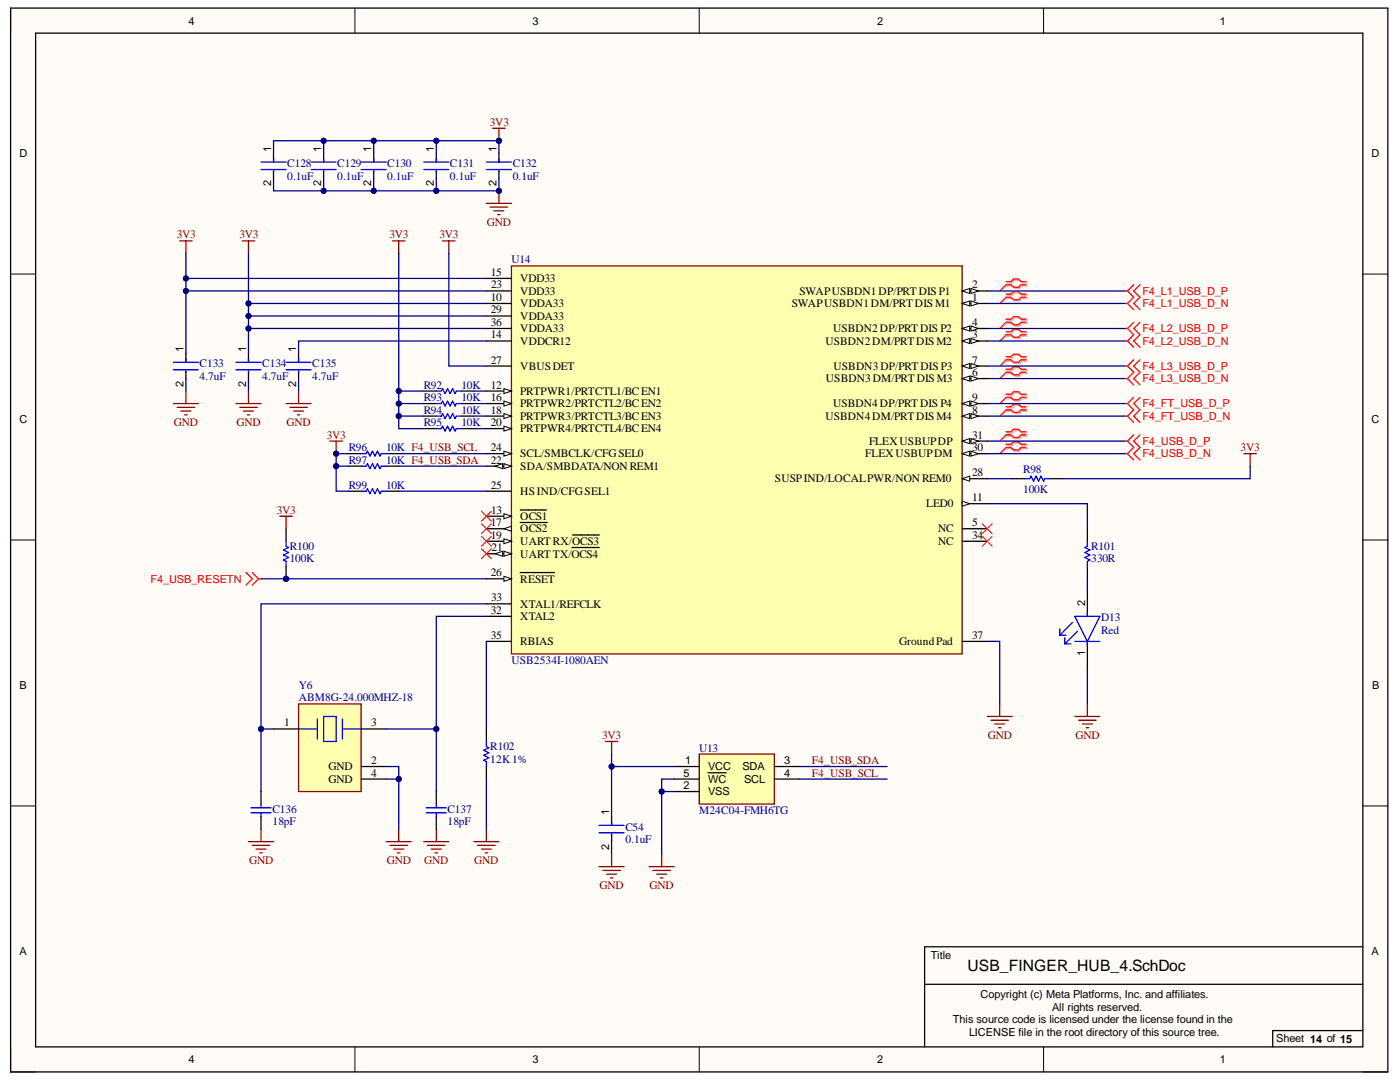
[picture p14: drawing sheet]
<svg xmlns="http://www.w3.org/2000/svg" width="279mm" height="216mm" viewBox="0 0 279 216" stroke-linecap="round" stroke-linejoin="round" font-family="sans-serif">
<defs><g id="words">
<text font-size="3.1" x="193.1" y="193.8">USB_FINGER_HUB_4.SchDoc</text>
<g font-size="2.3" fill="#800000">
<text x="97.8" y="25.1">3V3</text>
<text x="35.3" y="47.6">3V3</text>
<text x="47.8" y="47.6">3V3</text>
<text x="77.7" y="47.6">3V3</text>
<text x="87.7" y="47.6">3V3</text>
<text x="97.2" y="45.1">GND</text>
<text x="34.7" y="85">GND</text>
<text x="47.2" y="85">GND</text>
<text x="57.2" y="85">GND</text>
<text x="65.2" y="87.5">3V3</text>
<text x="247.6" y="90">3V3</text>
<text x="55.2" y="102.5">3V3</text>
<text x="120.2" y="147.5">3V3</text>
<text x="197.1" y="147.5">GND</text>
<text x="214.6" y="147.5">GND</text>
<text x="162" y="152.5">F4_USB_SDA</text>
<text x="162" y="155">F4_USB_SCL</text>
<text x="49.7" y="172.5">GND</text>
<text x="77.2" y="172.5">GND</text>
<text x="84.6" y="172.5">GND</text>
<text x="94.6" y="172.5">GND</text>
<text x="119.7" y="177.5">GND</text>
<text x="129.6" y="177.5">GND</text>
</g>
<g font-size="2.3" fill="#000080">
<text x="57.3" y="33.4">C128</text>
<text x="57.3" y="35.8">0.1uF</text>
<text x="67.3" y="33.4">C129</text>
<text x="67.3" y="35.8">0.1uF</text>
<text x="77.3" y="33.4">C130</text>
<text x="77.3" y="35.8">0.1uF</text>
<text x="89.8" y="33.4">C131</text>
<text x="89.8" y="35.8">0.1uF</text>
<text x="102.3" y="33.4">C132</text>
<text x="102.3" y="35.8">0.1uF</text>
<text x="102.1" y="52.6">U14</text>
<text x="39.8" y="73.3">C133</text>
<text x="39.8" y="75.8">4.7uF</text>
<text x="52.3" y="73.3">C134</text>
<text x="52.3" y="75.8">4.7uF</text>
<text x="62.3" y="73.3">C135</text>
<text x="62.3" y="75.8">4.7uF</text>
<text x="84.6" y="77.6">R92</text>
<text x="92.1" y="77.6">10K</text>
<text x="84.6" y="80">R93</text>
<text x="84.6" y="82.6">R94</text>
<text x="92.1" y="80">10K</text>
<text x="92.1" y="82.6">10K</text>
<text x="69.6" y="90">R96</text>
<text x="77" y="90">10K F4_USB_SCL</text>
<text x="84.6" y="85">R95</text>
<text x="92.1" y="85">10K</text>
<text x="69.6" y="92.5">R97</text>
<text x="77" y="92.5">10K F4_USB_SDA</text>
<text x="204.2" y="94.3">R98</text>
<text x="69.6" y="97.5">R99</text>
<text x="77" y="97.5">10K</text>
<text x="204.2" y="98.3">100K</text>
<text x="57.8" y="109.8">R100</text>
<text x="57.8" y="112.2">100K</text>
<text x="217.7" y="109.8">R101</text>
<text x="217.7" y="112.2">330R</text>
<text x="219.8" y="124">D13</text>
<text x="219.8" y="126.5">Red</text>
<text x="59.6" y="137.5">Y6</text>
<text x="102.1" y="132.5">USB2534I-1080AEN</text>
<text x="59.6" y="139.9">ABM8G-24.000MHZ-18</text>
<text x="97.8" y="149.7">R102</text>
<text x="139.5" y="150">U13</text>
<text x="97.8" y="152.2">12K1%</text>
<text x="54.4" y="162.2">C136</text>
<text x="54.4" y="164.7">18pF</text>
<text x="89.3" y="162.2">C137</text>
<text x="89.3" y="164.7">18pF</text>
<text x="124.8" y="165.7">C54</text>
<text x="139.5" y="162.4">M24C04-FMH6TG</text>
<text x="124.8" y="168.2">0.1uF</text>
</g>
<g font-size="2.3">
<text x="97.9" y="55.1">15</text>
<text x="98" y="57.5">23</text>
<text x="103.8" y="56.3">VDD33</text>
<text x="103.8" y="58.8">VDD33</text>
<text x="159.6" y="58.8">SWAPUSBDN1DP/PRTDIS P1</text>
<text x="194" y="57.5">2</text>
<text x="97.9" y="60.1">10</text>
<text x="97.9" y="62.5">29</text>
<text x="97.9" y="65.1">36</text>
<text x="103.8" y="61.3">VDDA33</text>
<text x="103.8" y="63.8">VDDA33</text>
<text x="158" y="61.3">SWAPUSBDN1DM/PRTDIS M1</text>
<text x="194" y="60.1">1</text>
<text x="194" y="65.1">4</text>
<text x="97.9" y="67.5">14</text>
<text x="103.8" y="66.3">VDDA33</text>
<text x="103.8" y="68.8">VDDCR12</text>
<text x="164.7" y="68.8">USBDN2DM/PRTDIS M2</text>
<text x="166.3" y="66.3">USBDN2DP/PRTDIS P2</text>
<text x="194" y="67.5">3</text>
<text x="97.9" y="77.6">12</text>
<text x="97.9" y="72.6">27</text>
<text x="103.8" y="73.8">VBUSDET</text>
<text x="164.8" y="76.3">USBDN3DM/PRTDIS M3</text>
<text x="166.3" y="73.8">USBDN3DP/PRTDIS P3</text>
<text x="194" y="75">6</text>
<text x="194" y="72.6">7</text>
<text x="97.9" y="80">16</text>
<text x="97.9" y="82.6">18</text>
<text x="103.8" y="78.8">PRTPWR1/PRTCTL1/BCEN1</text>
<text x="103.8" y="81.3">PRTPWR2/PRTCTL2/BCEN2</text>
<text x="103.8" y="83.8">PRTPWR3/PRTCTL3/BCEN3</text>
<text x="164.7" y="83.8">USBDN4DM/PRTDIS M4</text>
<text x="166.3" y="81.3">USBDN4DP/PRTDIS P4</text>
<text x="194" y="82.6">8</text>
<text x="194" y="80">9</text>
<text x="97.9" y="85">20</text>
<text x="97.9" y="90">24</text>
<text x="103.8" y="86.3">PRTPWR4/PRTCTL4/BCEN4</text>
<text x="173.4" y="88.8">FLEXUSBUPDP</text>
<text x="194" y="90">30</text>
<text x="194" y="87.5">31</text>
<text x="97.9" y="92.5">22</text>
<text x="103.8" y="91.3">SCL/SMBCLK/CFGSEL0</text>
<text x="103.8" y="93.8">SDA/SMBDATA/NONREM1</text>
<text x="172.7" y="91.3">FLEXUSBUPDM</text>
<text x="194" y="95">28</text>
<text x="97.9" y="97.5">25</text>
<text x="103.8" y="98.8">HSIND/CFGSEL1</text>
<text x="154.7" y="96.2">SUSPIND/LOCALPWR/NONREM0</text>
<text x="184.9" y="101.2">LED0</text>
<text x="194" y="100.1">11</text>
<text x="97.9" y="107.5">19</text>
<text x="97.9" y="105">17</text>
<text x="98" y="102.5">13</text>
<text x="103.8" y="103.8">OCS1</text>
<text x="103.8" y="106.2">OCS2</text>
<text x="187.2" y="106.2">NC</text>
<text x="194" y="105">5</text>
<text x="194" y="107.5">34</text>
<text x="98.1" y="110">21</text>
<text x="103.8" y="108.8">UARTRX/OCS3</text>
<text x="103.8" y="111.3">UARTTX/OCS4</text>
<text x="187.2" y="108.8">NC</text>
<text x="97.9" y="115">26</text>
<text x="98" y="120">33</text>
<text x="103.8" y="116.3">RESET</text>
<text x="97.9" y="122.5">32</text>
<text x="103.8" y="121.3">XTAL1/REFCLK</text>
<text x="103.8" y="123.7">XTAL2</text>
<text x="97.9" y="127.5">35</text>
<text x="103.8" y="128.7">RBIAS</text>
<text x="179.4" y="128.7">GroundPad</text>
<text x="194" y="127.5">37</text>
<text x="56.7" y="144.9">1</text>
<text x="74.1" y="144.9">3</text>
<text x="65.5" y="153.7">GND</text>
<text x="74.1" y="152.5">2</text>
<text x="74.1" y="155">4</text>
<text x="65.5" y="156.2">GND</text>
</g>
<g font-size="2.2">
<text x="37.6" y="4.9">4</text>
<text x="106.3" y="4.9">3</text>
<text x="175" y="4.9">2</text>
<text x="243.5" y="4.9">1</text>
<text x="3.9" y="31.4">D</text>
<text x="54.1" y="30.3" transform="rotate(-90 54.1 30.3)">1</text>
<text x="64.1" y="30.3" transform="rotate(-90 64.1 30.3)">1</text>
<text x="74.1" y="30.3" transform="rotate(-90 74.1 30.3)">1</text>
<text x="86.6" y="30.3" transform="rotate(-90 86.6 30.3)">1</text>
<text x="99.1" y="30.3" transform="rotate(-90 99.1 30.3)">1</text>
<text x="273.7" y="31.4">D</text>
<text x="54.1" y="37.2" transform="rotate(-90 54.1 37.2)">2</text>
<text x="64.1" y="37.2" transform="rotate(-90 64.1 37.2)">2</text>
<text x="74.1" y="37.2" transform="rotate(-90 74.1 37.2)">2</text>
<text x="86.6" y="37.2" transform="rotate(-90 86.6 37.2)">2</text>
<text x="99.1" y="37.2" transform="rotate(-90 99.1 37.2)">2</text>
<text x="36.6" y="70.3" transform="rotate(-90 36.6 70.3)">1</text>
<text x="49.1" y="70.3" transform="rotate(-90 49.1 70.3)">1</text>
<text x="59.1" y="70.3" transform="rotate(-90 59.1 70.3)">1</text>
<text x="36.6" y="77.1" transform="rotate(-90 36.6 77.1)">2</text>
<text x="49.1" y="77.1" transform="rotate(-90 49.1 77.1)">2</text>
<text x="59.1" y="77.1" transform="rotate(-90 59.1 77.1)">2</text>
<text x="3.9" y="84.5">C</text>
<text x="273.7" y="84.5">C</text>
<text x="216.6" y="121" transform="rotate(-90 216.6 121)">2</text>
<text x="216.6" y="130.8" transform="rotate(-90 216.6 130.8)">1</text>
<text x="3.9" y="137.6">B</text>
<text x="273.8" y="137.6">B</text>
<text x="136.4" y="155">5</text>
<text x="136.7" y="152.5">1</text>
<text x="141.3" y="153.7">VCC</text>
<text x="148.2" y="153.7">SDA</text>
<text x="156.5" y="152.5">3</text>
<text x="156.5" y="155">4</text>
<text x="136.4" y="157.4">2</text>
<text x="141.3" y="158.7">VSS</text>
<text x="141.3" y="156.3">WC</text>
<text x="148.5" y="156.3">SCL</text>
<text x="121.6" y="162.7" transform="rotate(-90 121.6 162.7)">1</text>
<text x="121.6" y="169.5" transform="rotate(-90 121.6 169.5)">2</text>
<text x="3.9" y="190.7">A</text>
<text x="185.8" y="191.4">Title</text>
<text x="273.7" y="190.7">A</text>
<text x="195.7" y="199.2">Copyright (c) Meta Platforms, Inc. and affiliates.</text>
<text x="210" y="201.6">All rights reserved.</text>
<text x="190.2" y="204.2">This source code is licensed under the license found in the</text>
<text x="193.4" y="206.6">LICENSE file in the root directory of this source tree.</text>
<text x="254.7" y="207.9">Sheet 14 of 15</text>
<text x="37.6" y="212.1">4</text>
<text x="106.3" y="212.1">3</text>
<text x="175" y="212.1">2</text>
<text x="243.5" y="212.1">1</text>
</g>
<g font-size="2.2" fill="#f00">
<text x="228" y="58.8">F4_L1_USB_D_P</text>
<text x="228" y="61.3">F4_L1_USB_D_N</text>
<text x="228" y="66.3">F4_L2_USB_D_P</text>
<text x="228" y="68.8">F4_L2_USB_D_N</text>
<text x="228" y="73.8">F4_L3_USB_D_P</text>
<text x="228" y="76.3">F4_L3_USB_D_N</text>
<text x="228" y="81.3">F4_FT_USB_D_P</text>
<text x="228" y="83.8">F4_FT_USB_D_N</text>
<text x="228" y="88.8">F4_USB_D_P</text>
<text x="228" y="91.3">F4_USB_D_N</text>
<text x="30" y="116.3">F4_USB_RESETN</text>
</g>
</g></defs>
<g fill="#fffcf8">
<path d="M2.1 1.6h274.9v212.3h-274.9z" fill-rule="evenodd"/>
<path d="M7.1 6.6h264.9v202.3h-264.9z" fill-rule="evenodd"/>
</g>
<g fill="none" stroke="#000" stroke-width=".2">
<path d="M2.1 1.6v5M70.8 1.6v5M139.5 1.6v5M208.3 1.6v5M2.1 54.7h5M272 54.7h5M2.1 107.7h5M272 107.8h5M2.1 160.8h5M272 160.8h5M2.1 208.9v5h5M70.8 208.9v5"/>
<path d="M139.5 208.9v5M208.3 208.9v5M272 213.9h5"/>
</g>
<path d="M2.1 1.6h274.9v212.3h-274.9zM7.1 6.6h264.9v202.3h-264.9zM184.5 196.4h87.5M272 188.9h-87.5v20M272 205.6h-18v3.3" fill="none" stroke="#000" stroke-width=".25"/>
<path d="M102.1 53.1h89.9v77.4h-89.9z" fill-rule="evenodd" fill="#ffffb0"/>
<path d="M102.1 53.1h89.9v77.4h-89.9z" fill="none" stroke="#800000" stroke-width=".25"/>
<path d="M97.1 55.6h5M97.1 58.1h5M97.1 60.6h5M97.1 63.1h5M97.1 65.5h5M97.1 68h5M192 60.6h5" fill="none" stroke="#000" stroke-width=".25"/>
<path d="M192 60.6l1.5-.5v.9z" fill="#f8fcff"/>
<path d="M192 60.6l1.5-.5v.9z" fill="none" stroke="#000" stroke-width=".2"/>
<path d="M193.8 60.1l1.5 .5-1.5 .4z" fill="#f8fcff"/>
<path d="M193.8 60.1l1.5 .5-1.5 .4z" fill="none" stroke="#000" stroke-width=".2"/>
<path d="M192 58.1h5" fill="none" stroke="#000" stroke-width=".25"/>
<path d="M192 58.1l1.5-.5v1z" fill="#f8fcff"/>
<path d="M192 58.1l1.5-.5v1z" fill="none" stroke="#000" stroke-width=".2"/>
<path d="M193.8 57.6l1.5 .5-1.5 .5z" fill="#f8fcff"/>
<path d="M193.8 57.6l1.5 .5-1.5 .5z" fill="none" stroke="#000" stroke-width=".2"/>
<path d="M192 68h5" fill="none" stroke="#000" stroke-width=".25"/>
<path d="M192 68l1.5-.5v1z" fill="#f8fcff"/>
<path d="M192 68l1.5-.5v1z" fill="none" stroke="#000" stroke-width=".2"/>
<path d="M193.8 67.5l1.5 .5-1.5 .5z" fill="#f8fcff"/>
<path d="M193.8 67.5l1.5 .5-1.5 .5z" fill="none" stroke="#000" stroke-width=".2"/>
<path d="M192 65.5h5" fill="none" stroke="#000" stroke-width=".25"/>
<path d="M192 65.5l1.5-.4v.9z" fill="#f8fcff"/>
<path d="M192 65.5l1.5-.4v.9z" fill="none" stroke="#000" stroke-width=".2"/>
<path d="M193.8 65.1l1.5 .4-1.5 .5z" fill="#f8fcff"/>
<path d="M193.8 65.1l1.5 .4-1.5 .5z" fill="none" stroke="#000" stroke-width=".2"/>
<path d="M192 75.5h5" fill="none" stroke="#000" stroke-width=".25"/>
<path d="M192 75.5l1.5-.5v1z" fill="#f8fcff"/>
<path d="M192 75.5l1.5-.5v1z" fill="none" stroke="#000" stroke-width=".2"/>
<path d="M193.8 75l1.5 .5-1.5 .5z" fill="#f8fcff"/>
<path d="M193.8 75l1.5 .5-1.5 .5z" fill="none" stroke="#000" stroke-width=".2"/>
<path d="M192 73h5" fill="none" stroke="#000" stroke-width=".25"/>
<path d="M192 73l1.5-.5v1z" fill="#f8fcff"/>
<path d="M192 73l1.5-.5v1z" fill="none" stroke="#000" stroke-width=".2"/>
<path d="M193.8 72.5l1.5 .5-1.5 .5z" fill="#f8fcff"/>
<path d="M193.8 72.5l1.5 .5-1.5 .5z" fill="none" stroke="#000" stroke-width=".2"/>
<path d="M192 83h5" fill="none" stroke="#000" stroke-width=".25"/>
<path d="M192 83l1.5-.5v1z" fill="#f8fcff"/>
<path d="M192 83l1.5-.5v1z" fill="none" stroke="#000" stroke-width=".2"/>
<path d="M193.8 82.5l1.5 .5-1.5 .5z" fill="#f8fcff"/>
<path d="M193.8 82.5l1.5 .5-1.5 .5z" fill="none" stroke="#000" stroke-width=".2"/>
<path d="M192 80.5h5" fill="none" stroke="#000" stroke-width=".25"/>
<path d="M192 80.5l1.5-.5v1z" fill="#f8fcff"/>
<path d="M192 80.5l1.5-.5v1z" fill="none" stroke="#000" stroke-width=".2"/>
<path d="M193.8 80l1.5 .5-1.5 .5z" fill="#f8fcff"/>
<path d="M193.8 80l1.5 .5-1.5 .5z" fill="none" stroke="#000" stroke-width=".2"/>
<path d="M97.1 78h5" fill="none" stroke="#000" stroke-width=".25"/>
<path d="M100.6 77.5l1.5 .5-1.5 .5z" fill="#f8fcff"/>
<path d="M100.6 77.5l1.5 .5-1.5 .5z" fill="none" stroke="#000" stroke-width=".2"/>
<path d="M97.1 80.5h5" fill="none" stroke="#000" stroke-width=".25"/>
<path d="M100.6 80l1.5 .5-1.5 .5z" fill="#f8fcff"/>
<path d="M100.6 80l1.5 .5-1.5 .5z" fill="none" stroke="#000" stroke-width=".2"/>
<path d="M97.1 83h5" fill="none" stroke="#000" stroke-width=".25"/>
<path d="M100.6 82.5l1.5 .5-1.5 .5z" fill="#f8fcff"/>
<path d="M100.6 82.5l1.5 .5-1.5 .5z" fill="none" stroke="#000" stroke-width=".2"/>
<path d="M97.1 85.5h5" fill="none" stroke="#000" stroke-width=".25"/>
<path d="M100.6 85l1.5 .5-1.5 .5z" fill="#f8fcff"/>
<path d="M100.6 85l1.5 .5-1.5 .5z" fill="none" stroke="#000" stroke-width=".2"/>
<path d="M97.1 108h5" fill="none" stroke="#000" stroke-width=".25"/>
<path d="M100.6 107.5l1.5 .5-1.5 .5z" fill="#f8fcff"/>
<path d="M100.6 107.5l1.5 .5-1.5 .5z" fill="none" stroke="#000" stroke-width=".2"/>
<path d="M97.1 110.5h5M114.3 106.7h5.3" fill="none" stroke="#000" stroke-width=".25"/>
<path d="M100.6 110l1.5 .5-1.5 .5z" fill="#f8fcff"/>
<path d="M100.6 110l1.5 .5-1.5 .5z" fill="none" stroke="#000" stroke-width=".2"/>
<path d="M98.8 110.5l1.5-.5v1z" fill="#f8fcff"/>
<path d="M98.8 110.5l1.5-.5v1z" fill="none" stroke="#000" stroke-width=".2"/>
<path d="M97.1 103h5M114.2 109.2h5.4" fill="none" stroke="#000" stroke-width=".25"/>
<path d="M100.6 102.5l1.5 .5-1.5 .5z" fill="#f8fcff"/>
<path d="M100.6 102.5l1.5 .5-1.5 .5z" fill="none" stroke="#000" stroke-width=".2"/>
<path d="M97.1 105.5h5M103.8 101.8h5.3" fill="none" stroke="#000" stroke-width=".25"/>
<path d="M100.6 105.5l1.5-.5v1z" fill="#f8fcff"/>
<path d="M100.6 105.5l1.5-.5v1z" fill="none" stroke="#000" stroke-width=".2"/>
<path d="M97.1 115.5h5M103.8 104.3h5.4" fill="none" stroke="#000" stroke-width=".25"/>
<path d="M100.6 115l1.5 .5-1.5 .5z" fill="#f8fcff"/>
<path d="M100.6 115l1.5 .5-1.5 .5z" fill="none" stroke="#000" stroke-width=".2"/>
<path d="M97.1 98h5M103.8 114.2h6.9M192 100.5h5M192 128h5" fill="none" stroke="#000" stroke-width=".25"/>
<path d="M192 100l1.5 .5-1.5 .5z" fill="#f8fcff"/>
<path d="M192 100l1.5 .5-1.5 .5z" fill="none" stroke="#000" stroke-width=".2"/>
<path d="M97.1 90.5h5M97.1 128h5" fill="none" stroke="#000" stroke-width=".25"/>
<path d="M100.6 90l1.5 .5-1.5 .5z" fill="#f8fcff"/>
<path d="M100.6 90l1.5 .5-1.5 .5z" fill="none" stroke="#000" stroke-width=".2"/>
<path d="M97.1 93h5" fill="none" stroke="#000" stroke-width=".25"/>
<path d="M100.6 92.5l1.5 .5-1.5 .5z" fill="#f8fcff"/>
<path d="M100.6 92.5l1.5 .5-1.5 .5z" fill="none" stroke="#000" stroke-width=".2"/>
<path d="M98.8 93l1.5-.5v1z" fill="#f8fcff"/>
<path d="M98.8 93l1.5-.5v1z" fill="none" stroke="#000" stroke-width=".2"/>
<path d="M192 95.5h5" fill="none" stroke="#000" stroke-width=".25"/>
<path d="M192 95.5l1.5-.5v1z" fill="#f8fcff"/>
<path d="M192 95.5l1.5-.5v1z" fill="none" stroke="#000" stroke-width=".2"/>
<path d="M97.1 73h5M192 90.5h5" fill="none" stroke="#000" stroke-width=".25"/>
<path d="M192 90.5l1.5-.5v1z" fill="#f8fcff"/>
<path d="M192 90.5l1.5-.5v1z" fill="none" stroke="#000" stroke-width=".2"/>
<path d="M193.8 90l1.5 .5-1.5 .5z" fill="#f8fcff"/>
<path d="M193.8 90l1.5 .5-1.5 .5z" fill="none" stroke="#000" stroke-width=".2"/>
<path d="M192 88h5" fill="none" stroke="#000" stroke-width=".25"/>
<path d="M192 88l1.5-.5v1z" fill="#f8fcff"/>
<path d="M192 88l1.5-.5v1z" fill="none" stroke="#000" stroke-width=".2"/>
<path d="M193.8 87.5l1.5 .5-1.5 .5z" fill="#f8fcff"/>
<path d="M193.8 87.5l1.5 .5-1.5 .5z" fill="none" stroke="#000" stroke-width=".2"/>
<path d="M192 105.5h5M192 108h5M97.1 120.5h5M97.1 123h5" fill="none" stroke="#000" stroke-width=".25"/>
<g fill="none" stroke="#d0a19e" stroke-width=".25">
<path d="M201 56.4h1l.5-.5h1l.5 .5h1M201 57.1h1l.5 .5h1l.5-.5h1M201 58.9h1l.5-.5h1l.5 .5h1M201 59.6h1l.5 .5h1l.5-.5h1M201 63.9h1l.5-.5h1l.5 .5h1M201 64.5h1l.5 .6h1l.5-.6h1M201 66.4h1l.5-.5h1l.5 .5h1M201 67h1l.5 .5h1l.5-.5h1M201 71.4h1l.5-.5h1l.5 .5h1M201 72h1l.5 .5h1l.5-.5h1M201 73.9h1l.5-.5h1l.5 .5h1M201 74.5h1l.5 .5h1l.5-.5h1"/>
<path d="M201 78.9h1l.5-.5h1l.5 .5h1M201 79.5h1l.5 .5h1l.5-.5h1M201 81.4h1l.5-.5h1l.5 .5h1M201 82h1l.5 .5h1l.5-.5h1M201 86.4h1l.5-.5h1l.5 .5h1M201 87h1l.5 .5h1l.5-.5h1M201 88.9h1l.5-.5h1l.5 .5h1M201 89.5h1l.5 .5h1l.5-.5h1"/>
</g>
<path d="M201 57.1l-1.5 1M201 59.6l-1.5 1M201 64.5l-1.5 1M201 67l-1.5 1M201 72l-1.5 1M201 74.5l-1.5 1M201 79.5l-1.5 1M201 82l-1.5 1M201 87l-1.5 1M201 89.5l-1.5 1" fill="none" stroke="#d0a19e" stroke-width=".2"/>
<g fill="none" stroke="#f00" stroke-width=".25">
<path d="M200.8 56.2h1l.5-.5h1l.5 .5h1M200.8 56.8h1l.5 .5h1l.5-.5h1M200.8 58.7h1l.5-.5h1l.5 .5h1M200.8 59.3h1l.5 .5h1l.5-.5h1M224.5 58.1h.5M225 58.1l1.3 1.2-1.3 1.3M226.3 56.8l-1.3 1.3M227.5 56.8l-1.2 1.3 1.2 1.2-1.2 1.3 1.2 1.2M200.8 63.7h1l.5-.5h1l.5 .5h1M200.8 64.3h1l.5 .5h1l.5-.5h1M200.8 66.2h1l.5-.5h1l.5 .5h1M200.8 66.8h1l.5 .5h1l.5-.5h1"/>
<path d="M200.8 71.2h1l.5-.5h1l.5 .5h1M200.8 71.8h1l.5 .5h1l.5-.5h1M200.8 73.7h1l.5-.5h1l.5 .5h1M200.8 74.3h1l.5 .5h1l.5-.5h1M200.8 78.7h1l.5-.5h1l.5 .5h1M200.8 79.3h1l.5 .5h1l.5-.5h1M224.5 60.6h.5M224.5 65.5h.5M224.5 68h.5M224.5 73h.5M224.5 75.5h.5M225 60.6l1.3 1.2"/>
<path d="M225 65.5l1.3 1.3-1.3 1.2M225 68l1.3 1.3M225 73l1.3 1.3-1.3 1.2M225 75.5l1.3 1.3M226.3 64.3l-1.3 1.2M226.3 71.8l-1.3 1.2M226.3 79.3l-1.3 1.2M227.5 64.3l-1.2 1.2 1.2 1.3-1.2 1.2 1.2 1.3M227.5 71.8l-1.2 1.2 1.2 1.3-1.2 1.2 1.2 1.3M227.5 79.3l-1.2 1.2 1.2 1.3-1.2 1.2 1.2 1.3M200.8 81.2h1l.5-.5h1l.5 .5h1M200.8 81.8h1l.5 .5h1l.5-.5h1"/>
<path d="M200.8 86.1h1l.5-.4h1l.5 .4h1M200.8 86.8h1l.5 .5h1l.5-.5h1M200.8 88.7h1l.5-.6h1l.5 .6h1M200.8 89.3h1l.5 .5h1l.5-.5h1M224.5 80.5h.5M224.5 83h.5M224.5 88h.5M224.5 90.5h.5M225 80.5l1.3 1.3-1.3 1.2M225 83l1.3 1.3M225 88l1.3 1.3-1.3 1.2M225 90.5l1.3 1.3"/>
<path d="M226.3 86.8l-1.3 1.2M227.5 86.8l-1.2 1.2 1.2 1.3-1.2 1.2 1.2 1.3"/>
</g>
<g fill="none" stroke="#f00" stroke-width=".2">
<path d="M200.8 56.8l-1.3 1.3M200.8 59.3l-1.3 1.3M200.8 64.3l-1.3 1.2M200.8 66.8l-1.3 1.2M200.8 71.8l-1.3 1.2M200.8 74.3l-1.3 1.2M200.8 79.3l-1.3 1.2M200.8 81.8l-1.3 1.2M200.8 86.8l-1.3 1.2M200.8 89.3l-1.3 1.2M196 104.5l2 2M196 107l2 2"/>
<path d="M198 104.5l-2 2M198 107l-2 2"/>
</g>
<path d="M197 143h5M197.8 143.7h3.5M198.5 144.5h2M199.3 145.2h.5M199.5 140.5v2.5" fill="none" stroke="#800000" stroke-width=".25"/>
<path d="M59.6 140.5h12.5v17.4h-12.5z" fill-rule="evenodd" fill="#ffffb0"/>
<g fill="none" stroke="#800000" stroke-width=".25">
<path d="M59.6 140.5h12.5v17.4h-12.5zM49.6 167.9h5M50.3 168.7h3.5M51.1 169.4h2M51.8 170.2h.5M52.1 165.4v2.5M77.1 167.9h5M77.8 168.7h3.5M78.6 169.4h2M79.3 170.2h.5M79.6 165.4v2.5M84.6 167.9h5"/>
<path d="M85.3 168.7h3.5M86.1 169.4h2M86.8 170.2h.5M87.1 165.4v2.5M94.6 167.9h5M95.3 168.7h3.5M96.1 169.4h2M96.8 170.2h.5M97.1 165.4v2.5"/>
</g>
<g fill="none" stroke="#00f" stroke-width=".25">
<path d="M59.6 145.5h3.7M63.3 143.5v4M64.6 143h2.5v5h-2.5zM68.3 143.5v4M68.3 145.5h3.8M97.1 148v1l.5 .2-1 .5 1 .5-1 .5 1 .5-1 .5 .5 .3v1M50.1 161.2h4M50.1 162.2h4M52.1 160.4v.8M52.1 162.2v.7M85.1 161.2h4M85.1 162.2h4"/>
<path d="M87.1 160.4v.8M87.1 162.2v.7"/>
</g>
<path d="M52.1 157.9v2.5M54.6 145.5h5M72.1 145.5h5M72.1 153h5M72.1 155.5h5M87.1 157.9v2.5M97.1 145.5v2.5M97.1 153v2.5M52.1 162.9v2.5M87.1 162.9v2.5" fill="none" stroke="#000" stroke-width=".25"/>
<circle cx="57.1" cy="115.5" r=".5" fill="#000080"/>
<circle cx="57.1" cy="115.5" r=".5" fill="none" stroke="#000080" stroke-width=".2"/>
<path d="M57.1 105.5v2.5M57.1 113v2.5" fill="none" stroke="#000" stroke-width=".25"/>
<circle cx="57.1" cy="115.5" r=".5" fill="#000080"/>
<circle cx="57.1" cy="115.5" r=".5" fill="none" stroke="#000080" stroke-width=".2"/>
<g fill="none" stroke="#00f" stroke-width=".25">
<path d="M52.1 32.3h5M52.1 33.8h5M54.6 31.6v.7M54.6 34.1v.2M62.1 32.3h5M62.1 33.8h5M64.6 31.6v.7M64.6 34.1v.2M72.1 32.3h5M72.1 33.8h5M74.6 31.6v.7M74.6 34.1v.2"/>
<path d="M84.6 32.3h5M84.6 33.8h5M87.1 31.6v.7M87.1 34.1v.2M97.1 32.3h5M97.1 33.8h5M99.6 31.6v.7M99.6 34.1v.2M34.6 72.3h5M34.6 73.8h5M37.1 71.5v.8M37.1 74v.3"/>
<path d="M47.1 72.3h5M47.1 73.8h5M49.6 71.5v.8M49.6 74v.3M57.1 72.3h5M57.1 73.8h5M59.6 71.5v.8M59.6 74v.3M57.1 108v1l.5 .2-1 .5 1 .5-1 .5 1 .5-1 .5 .5 .3v1"/>
</g>
<g fill="none" stroke="#800000" stroke-width=".25">
<path d="M99.6 38.1v2.5M35.8 48.1h2.5M37.1 48.1v2.5M48.3 48.1h2.5M49.6 48.1v2.5M97.1 40.6h5M97.8 41.3h3.5M98.6 42.1h2M99.3 42.8h.5M37.1 78v2.5M49.6 78v2.5M59.6 78v2.5"/>
<path d="M34.6 80.5h5M35.3 81.3h3.5M36.1 82h2M36.8 82.8h.6M47.1 80.5h5M47.8 81.3h3.5M48.6 82h2M49.3 82.8h.5M57.1 80.5h5M57.8 81.3h3.5M58.6 82h2M59.3 82.8h.5"/>
<path d="M55.8 103h2.5M57.1 103v2.5"/>
</g>
<path d="M49.1 114.2l1.2 1.3-1.2 1.2M50.3 114.2l1.3 1.3M51.6 115.5l-1.3 1.2M51.6 115.5h.5" fill="none" stroke="#f00" stroke-width=".25"/>
<g fill="none" stroke="#000" stroke-width=".25">
<path d="M54.6 30.6v1.7M54.6 34.1v1.5M64.6 30.6v1.7M64.6 34.1v1.5M74.6 30.6v1.7M74.6 34.1v1.5M87.1 30.6v1.7M87.1 34.1v1.5M99.6 30.6v1.7M99.6 34.1v1.5M37.1 70.5v1.8M37.1 74v1.5"/>
<path d="M49.6 70.5v1.8M49.6 74v1.5M59.6 70.5v1.8M59.6 74v1.5"/>
</g>
<circle cx="99.6" cy="38.1" r=".5" fill="#000080"/>
<circle cx="99.6" cy="38.1" r=".5" fill="none" stroke="#000080" stroke-width=".2"/>
<path d="M98.3 25.6h2.5M99.6 25.6v2.5" fill="none" stroke="#800000" stroke-width=".25"/>
<circle cx="99.6" cy="28.1" r=".5" fill="#000080"/>
<circle cx="99.6" cy="28.1" r=".5" fill="none" stroke="#000080" stroke-width=".2"/>
<path d="M88.3 48.1h2.5M89.6 48.1v2.5M65.8 88h2.5M67.1 88v2.5M248.2 90.5h2.5M249.5 90.5v2.5M214.5 143h5M215.3 143.7h3.5M216 144.5h2M216.8 145.2h.5M217 140.5v2.5" fill="none" stroke="#800000" stroke-width=".25"/>
<path d="M69.6 93h2.5M69.6 90.5h2.5M77.1 93h2.5M77.1 90.5h2.5M202 95.5h2.5M209.5 95.5h2.5M217 105.5v2.5M217 113v2.5M217 118v5M217 128v5" fill="none" stroke="#000" stroke-width=".25"/>
<g fill="none" stroke="#00f" stroke-width=".25">
<path d="M72.1 93h1l.2-.5 .5 1 .5-1 .5 1 .5-1 .5 1 .3-.5h1M72.1 90.5h1l.2-.5 .5 1 .5-1 .5 1 .5-1 .5 1 .3-.5h1M204.5 95.5h1l.3-.5 .5 1 .5-1 .5 1 .5-1 .5 1 .2-.5h1M217 108v1l-.5 .3 1 .4-1 .5 1 .6-1 .5 1 .4-.5 .3v1M211.5 125.5v1.2M211.5 126.7h1.3M212.5 127.2v1.3M212.5 128.5h1.3M214 124.2l-2.5 2.5M214.5 123h5l-2.5 5zM214.5 128h5M215 126l-2.5 2.5"/>
<path d="M217 122.2v.8M217 128v.7"/>
</g>
<circle cx="67.1" cy="90.5" r=".5" fill="#000080"/>
<circle cx="67.1" cy="90.5" r=".5" fill="none" stroke="#000080" stroke-width=".2"/>
<path d="M84.6 78h2.5M92.1 78h2.5M69.6 98h2.5M77.1 98h2.5M84.6 80.5h2.5M84.6 83h2.5M84.6 85.5h2.5M92.1 80.5h2.5M92.1 83h2.5M92.1 85.5h2.5M122.1 162.9v1.8M122.1 166.4v1.5" fill="none" stroke="#000" stroke-width=".25"/>
<path d="M87.1 78h1l.2-.5 .5 1 .5-1 .5 1 .5-1 .5 1 .3-.5h1M72.1 98h1l.2-.5 .5 1 .5-1 .5 1 .5-1 .5 1 .3-.5h1M87.1 80.5h1l.2-.5 .5 1 .5-1 .5 1 .5-1 .5 1 .3-.5h1M87.1 83h1l.2-.5 .5 1 .5-1 .5 1 .5-1 .5 1 .3-.5h1M87.1 85.5h1l.2-.5 .5 1 .5-1 .5 1 .5-1 .5 1 .3-.5h1M119.6 164.7h5M119.6 166.2h5M122.1 163.9v.8M122.1 166.4v.3" fill="none" stroke="#00f" stroke-width=".25"/>
<path d="M78.3 48.1h2.5M79.6 48.1v2.5M129.6 172.9h5M130.3 173.7h3.5M131.1 174.4h1.9M131.8 175.2h.5M132.1 170.4v2.5" fill="none" stroke="#800000" stroke-width=".25"/>
<path d="M96.1 102l2 2M96.1 104.5l2 2M96.1 107l2 2M96.1 109.5l2 2M98.1 102l-2 2M98.1 104.5l-2 2M98.1 107l-2 2M98.1 109.5l-2 2" fill="none" stroke="#f00" stroke-width=".2"/>
<path d="M139.5 150.5h15v9.9h-15z" fill-rule="evenodd" fill="#ffffb0"/>
<path d="M120.8 148h2.5M122.1 148v2.5M139.5 150.5h15v9.9h-15zM119.6 172.9h5M120.3 173.7h3.5M121.1 174.4h2M121.8 175.2h.5M122.1 170.4v2.5" fill="none" stroke="#800000" stroke-width=".25"/>
<path d="M134.6 153h4.9M134.6 157.9h4.9M134.6 155.5h4.9M141.3 154.2h3.6M154.5 153h5M154.5 155.5h5" fill="none" stroke="#000" stroke-width=".25"/>
<path d="M197 58.1h27.5M197 60.6h27.5M197 65.5h27.5M197 68h27.5M197 73h27.5M197 75.5h27.5M197 80.5h27.5M197 83h27.5M197 88h27.5M197 90.5h27.5M197 128h2.5v12.5M77.1 145.5h10v12.4" fill="none" stroke="#000080" stroke-width=".25"/>
<circle cx="87.1" cy="145.5" r=".5" fill="#000080"/>
<circle cx="87.1" cy="145.5" r=".5" fill="none" stroke="#000080" stroke-width=".2"/>
<path d="M54.6 145.5h-2.5v12.4" fill="none" stroke="#000080" stroke-width=".25"/>
<circle cx="52.1" cy="145.5" r=".5" fill="#000080"/>
<circle cx="52.1" cy="145.5" r=".5" fill="none" stroke="#000080" stroke-width=".2"/>
<path d="M77.1 155.5h2.5" fill="none" stroke="#000080" stroke-width=".25"/>
<circle cx="79.6" cy="155.4" r=".5" fill="#000080"/>
<circle cx="79.6" cy="155.4" r=".5" fill="none" stroke="#000080" stroke-width=".2"/>
<path d="M77.1 153h2.5v12.4" fill="none" stroke="#000080" stroke-width=".25"/>
<circle cx="79.6" cy="155.4" r=".5" fill="#000080"/>
<circle cx="79.6" cy="155.4" r=".5" fill="none" stroke="#000080" stroke-width=".2"/>
<path d="M97.1 123h-10v22.5" fill="none" stroke="#000080" stroke-width=".25"/>
<circle cx="87.1" cy="145.5" r=".5" fill="#000080"/>
<circle cx="87.1" cy="145.5" r=".5" fill="none" stroke="#000080" stroke-width=".2"/>
<path d="M97.1 120.5h-45v25" fill="none" stroke="#000080" stroke-width=".25"/>
<circle cx="52.1" cy="145.5" r=".5" fill="#000080"/>
<circle cx="52.1" cy="145.5" r=".5" fill="none" stroke="#000080" stroke-width=".2"/>
<path d="M52.1 115.5h45M97.1 128v17.5M97.1 155.5v9.9" fill="none" stroke="#000080" stroke-width=".25"/>
<circle cx="57.1" cy="115.5" r=".5" fill="#000080"/>
<circle cx="57.1" cy="115.5" r=".5" fill="none" stroke="#000080" stroke-width=".2"/>
<path d="M37.1 50.6v5M59.6 75.5v2.5" fill="none" stroke="#000080" stroke-width=".25"/>
<circle cx="37.1" cy="55.6" r=".5" fill="#000080"/>
<circle cx="37.1" cy="55.6" r=".5" fill="none" stroke="#000080" stroke-width=".2"/>
<path d="M49.6 50.6v10" fill="none" stroke="#000080" stroke-width=".25"/>
<circle cx="49.6" cy="60.6" r=".5" fill="#000080"/>
<circle cx="49.6" cy="60.6" r=".5" fill="none" stroke="#000080" stroke-width=".2"/>
<path d="M74.6 35.6v2.5M37.1 75.5v2.5M49.6 75.5v2.5" fill="none" stroke="#000080" stroke-width=".25"/>
<circle cx="74.6" cy="38.1" r=".5" fill="#000080"/>
<circle cx="74.6" cy="38.1" r=".5" fill="none" stroke="#000080" stroke-width=".2"/>
<path d="M64.6 35.6v2.5" fill="none" stroke="#000080" stroke-width=".25"/>
<circle cx="64.6" cy="38.1" r=".5" fill="#000080"/>
<circle cx="64.6" cy="38.1" r=".5" fill="none" stroke="#000080" stroke-width=".2"/>
<path d="M87.1 35.6v2.5" fill="none" stroke="#000080" stroke-width=".25"/>
<circle cx="87.1" cy="38.1" r=".5" fill="#000080"/>
<circle cx="87.1" cy="38.1" r=".5" fill="none" stroke="#000080" stroke-width=".2"/>
<path d="M74.6 28.1v2.5" fill="none" stroke="#000080" stroke-width=".25"/>
<circle cx="74.6" cy="28.1" r=".5" fill="#000080"/>
<circle cx="74.6" cy="28.1" r=".5" fill="none" stroke="#000080" stroke-width=".2"/>
<path d="M64.6 28.1v2.5" fill="none" stroke="#000080" stroke-width=".25"/>
<circle cx="64.6" cy="28.1" r=".5" fill="#000080"/>
<circle cx="64.6" cy="28.1" r=".5" fill="none" stroke="#000080" stroke-width=".2"/>
<path d="M87.1 28.1v2.5" fill="none" stroke="#000080" stroke-width=".25"/>
<circle cx="87.1" cy="28.1" r=".5" fill="#000080"/>
<circle cx="87.1" cy="28.1" r=".5" fill="none" stroke="#000080" stroke-width=".2"/>
<path d="M99.6 28.1v2.5" fill="none" stroke="#000080" stroke-width=".25"/>
<circle cx="99.6" cy="28.1" r=".5" fill="#000080"/>
<circle cx="99.6" cy="28.1" r=".5" fill="none" stroke="#000080" stroke-width=".2"/>
<path d="M54.6 35.6v2.5h45v-2.5" fill="none" stroke="#000080" stroke-width=".25"/>
<circle cx="99.6" cy="38.1" r=".5" fill="#000080"/>
<circle cx="99.6" cy="38.1" r=".5" fill="none" stroke="#000080" stroke-width=".2"/>
<circle cx="87.1" cy="38.1" r=".5" fill="#000080"/>
<circle cx="87.1" cy="38.1" r=".5" fill="none" stroke="#000080" stroke-width=".2"/>
<circle cx="74.6" cy="38.1" r=".5" fill="#000080"/>
<circle cx="74.6" cy="38.1" r=".5" fill="none" stroke="#000080" stroke-width=".2"/>
<circle cx="64.6" cy="38.1" r=".5" fill="#000080"/>
<circle cx="64.6" cy="38.1" r=".5" fill="none" stroke="#000080" stroke-width=".2"/>
<path d="M99.6 28.1h-45v2.5M89.6 50.6v22.4h7.5M79.6 93h17.5" fill="none" stroke="#000080" stroke-width=".25"/>
<circle cx="99.6" cy="28.1" r=".5" fill="#000080"/>
<circle cx="99.6" cy="28.1" r=".5" fill="none" stroke="#000080" stroke-width=".2"/>
<circle cx="87.1" cy="28.1" r=".5" fill="#000080"/>
<circle cx="87.1" cy="28.1" r=".5" fill="none" stroke="#000080" stroke-width=".2"/>
<circle cx="74.6" cy="28.1" r=".5" fill="#000080"/>
<circle cx="74.6" cy="28.1" r=".5" fill="none" stroke="#000080" stroke-width=".2"/>
<circle cx="64.6" cy="28.1" r=".5" fill="#000080"/>
<circle cx="64.6" cy="28.1" r=".5" fill="none" stroke="#000080" stroke-width=".2"/>
<path d="M69.6 90.5h-2.5v2.5h2.5M79.6 90.5h17.5M197 95.5h5M249.5 93v2.5h-37.5M197 100.5h20v5M217 115.5v2.5M217 133v7.5" fill="none" stroke="#000080" stroke-width=".25"/>
<circle cx="67.1" cy="90.5" r=".5" fill="#000080"/>
<circle cx="67.1" cy="90.5" r=".5" fill="none" stroke="#000080" stroke-width=".2"/>
<circle cx="67.1" cy="93" r=".5" fill="#000080"/>
<circle cx="67.1" cy="93" r=".5" fill="none" stroke="#000080" stroke-width=".2"/>
<path d="M67.1 93v5h2.5M79.6 98h17.5" fill="none" stroke="#000080" stroke-width=".25"/>
<circle cx="67.1" cy="93" r=".5" fill="#000080"/>
<circle cx="67.1" cy="93" r=".5" fill="none" stroke="#000080" stroke-width=".2"/>
<path d="M79.6 50.6v27.4h5" fill="none" stroke="#000080" stroke-width=".25"/>
<circle cx="79.6" cy="78" r=".5" fill="#000080"/>
<circle cx="79.6" cy="78" r=".5" fill="none" stroke="#000080" stroke-width=".2"/>
<path d="M79.6 78v2.5h5" fill="none" stroke="#000080" stroke-width=".25"/>
<circle cx="79.6" cy="80.5" r=".5" fill="#000080"/>
<circle cx="79.6" cy="80.5" r=".5" fill="none" stroke="#000080" stroke-width=".2"/>
<circle cx="79.6" cy="78" r=".5" fill="#000080"/>
<circle cx="79.6" cy="78" r=".5" fill="none" stroke="#000080" stroke-width=".2"/>
<path d="M79.6 80.5v2.5h5" fill="none" stroke="#000080" stroke-width=".25"/>
<circle cx="79.6" cy="83" r=".5" fill="#000080"/>
<circle cx="79.6" cy="83" r=".5" fill="none" stroke="#000080" stroke-width=".2"/>
<circle cx="79.6" cy="80.5" r=".5" fill="#000080"/>
<circle cx="79.6" cy="80.5" r=".5" fill="none" stroke="#000080" stroke-width=".2"/>
<path d="M79.6 83v2.5h5" fill="none" stroke="#000080" stroke-width=".25"/>
<circle cx="79.6" cy="83" r=".5" fill="#000080"/>
<circle cx="79.6" cy="83" r=".5" fill="none" stroke="#000080" stroke-width=".2"/>
<path d="M37.1 58.1h60M94.6 78h2.5M94.6 80.5h2.5M94.6 83h2.5M94.6 85.5h2.5" fill="none" stroke="#000080" stroke-width=".25"/>
<circle cx="37.1" cy="58.1" r=".5" fill="#000080"/>
<circle cx="37.1" cy="58.1" r=".5" fill="none" stroke="#000080" stroke-width=".2"/>
<path d="M97.1 55.6h-60v14.9" fill="none" stroke="#000080" stroke-width=".25"/>
<circle cx="37.1" cy="55.6" r=".5" fill="#000080"/>
<circle cx="37.1" cy="55.6" r=".5" fill="none" stroke="#000080" stroke-width=".2"/>
<circle cx="37.1" cy="58.1" r=".5" fill="#000080"/>
<circle cx="37.1" cy="58.1" r=".5" fill="none" stroke="#000080" stroke-width=".2"/>
<path d="M49.6 65.5h47.5" fill="none" stroke="#000080" stroke-width=".25"/>
<circle cx="49.6" cy="65.5" r=".5" fill="#000080"/>
<circle cx="49.6" cy="65.5" r=".5" fill="none" stroke="#000080" stroke-width=".2"/>
<path d="M49.6 63.1h47.5" fill="none" stroke="#000080" stroke-width=".25"/>
<circle cx="49.6" cy="63" r=".5" fill="#000080"/>
<circle cx="49.6" cy="63" r=".5" fill="none" stroke="#000080" stroke-width=".2"/>
<path d="M97.1 60.6h-47.5v9.9" fill="none" stroke="#000080" stroke-width=".25"/>
<circle cx="49.6" cy="60.6" r=".5" fill="#000080"/>
<circle cx="49.6" cy="60.6" r=".5" fill="none" stroke="#000080" stroke-width=".2"/>
<circle cx="49.6" cy="63" r=".5" fill="#000080"/>
<circle cx="49.6" cy="63" r=".5" fill="none" stroke="#000080" stroke-width=".2"/>
<circle cx="49.6" cy="65.5" r=".5" fill="#000080"/>
<circle cx="49.6" cy="65.5" r=".5" fill="none" stroke="#000080" stroke-width=".2"/>
<path d="M97.1 68h-37.5v2.5M122.1 150.5v2.5h12.5M159.5 153h17.5M159.5 155.5h17.5" fill="none" stroke="#000080" stroke-width=".25"/>
<circle cx="122.1" cy="153" r=".5" fill="#000080"/>
<circle cx="122.1" cy="153" r=".5" fill="none" stroke="#000080" stroke-width=".2"/>
<path d="M122.1 153v9.9" fill="none" stroke="#000080" stroke-width=".25"/>
<circle cx="122.1" cy="153" r=".5" fill="#000080"/>
<circle cx="122.1" cy="153" r=".5" fill="none" stroke="#000080" stroke-width=".2"/>
<path d="M134.6 155.5h-2.5v14.9M122.1 167.9v2.5" fill="none" stroke="#000080" stroke-width=".25"/>
<circle cx="132" cy="157.9" r=".5" fill="#000080"/>
<circle cx="132" cy="157.9" r=".5" fill="none" stroke="#000080" stroke-width=".2"/>
<path d="M132.1 157.9h2.5" fill="none" stroke="#000080" stroke-width=".25"/>
<circle cx="132" cy="157.9" r=".5" fill="#000080"/>
<circle cx="132" cy="157.9" r=".5" fill="none" stroke="#000080" stroke-width=".2"/>
<use href="#words"/>
</svg>
